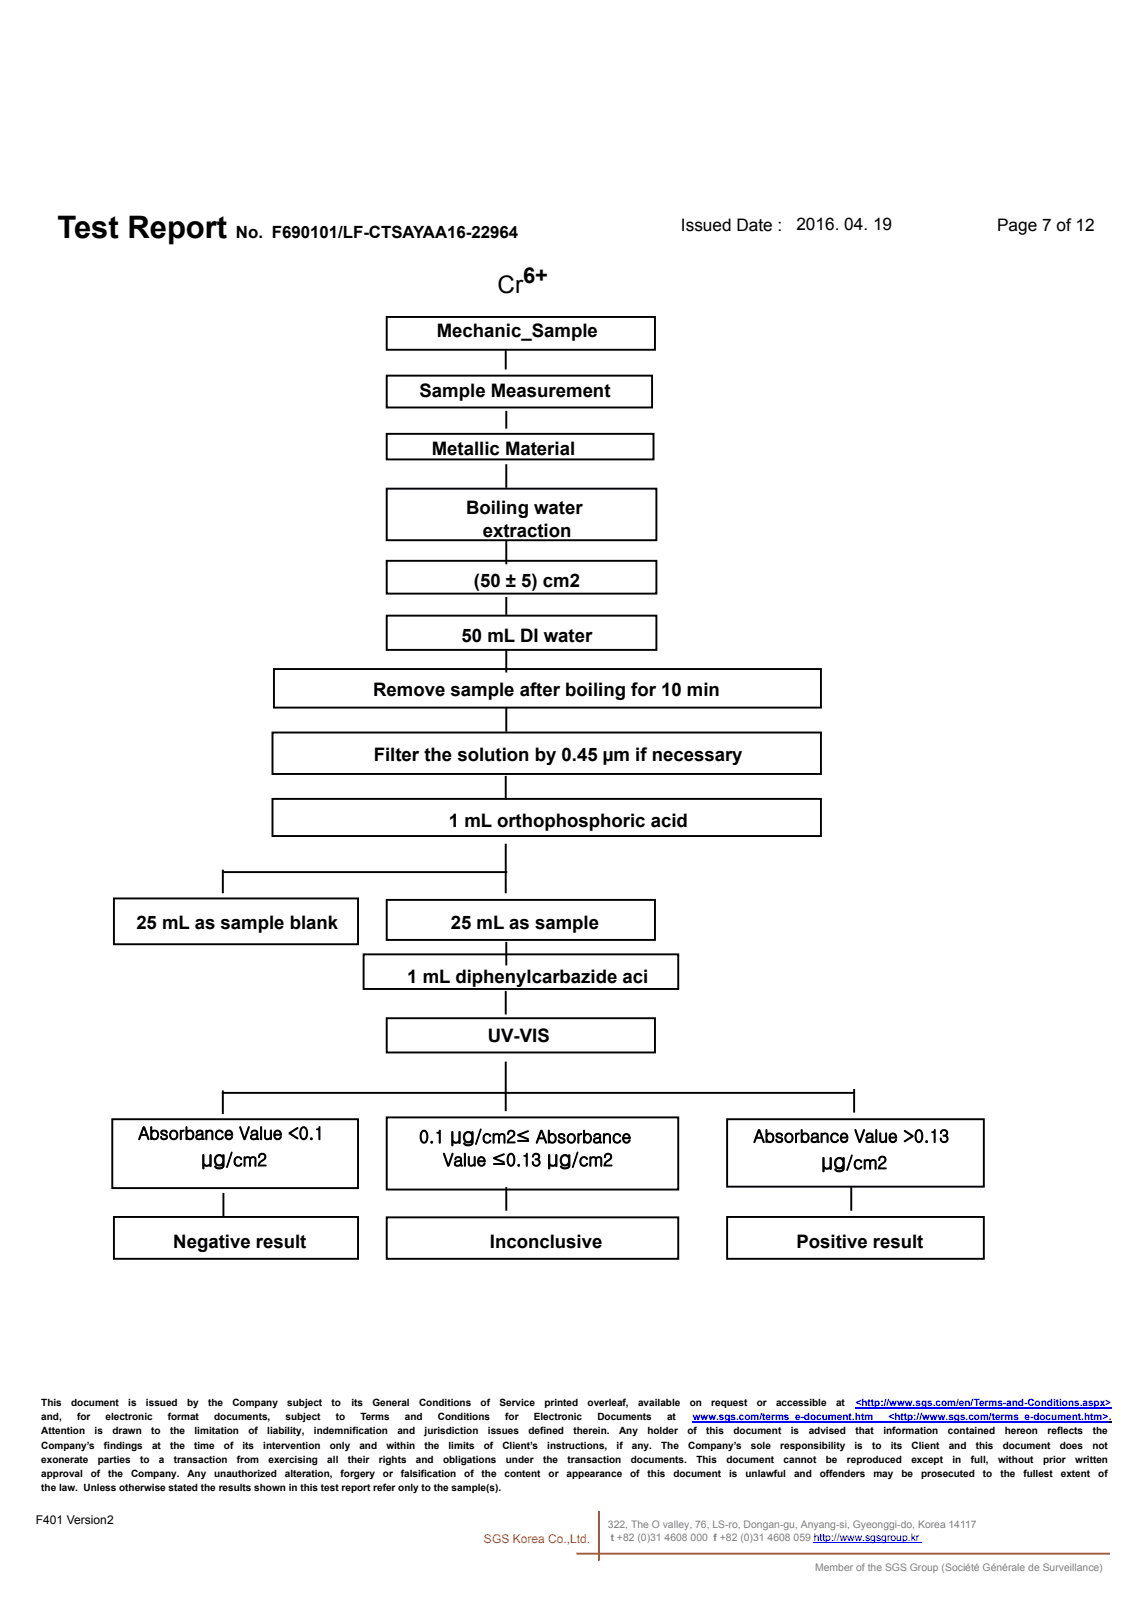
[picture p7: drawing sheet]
<svg xmlns="http://www.w3.org/2000/svg" width="210mm" height="297mm" viewBox="0 0 210 297" stroke-linecap="round" stroke-linejoin="round" font-family="sans-serif">
<defs><g id="words">
<text font-size="5.7" x="10.5" y="43.6">Test Report</text>
<text font-size="4.4" x="91.2" y="53.7">Cr</text>
<text font-size="4" x="95.9" y="52">6+</text>
<g font-size="3.9">
<text x="82.5" y="209.6">µg</text>
<text x="36.8" y="213.8">µg</text>
<text x="100.2" y="213.8">µg</text>
<text x="150.5" y="214.3">µg</text>
</g>
<g font-size="3.4">
<text x="80.1" y="61.8">Mechanic_Sample</text>
<text x="76.9" y="72.7">Sample Measurement</text>
<text x="79.1" y="83.4">Metallic Material</text>
<text x="85.4" y="94.2">Boiling water</text>
<text x="88.5" y="98.5">extraction</text>
<text x="86.9" y="107.7">(50 ± 5) cm2</text>
<text x="84.6" y="117.8">50 mL DI water</text>
<text x="68.4" y="127.6">Remove sample after boiling for 10 min</text>
<text x="68.5" y="139.5">Filter the solution by 0.45 µm if necessary</text>
<text x="82.3" y="151.6">1 mL orthophosphoric acid</text>
<text x="25" y="170.4">25 mL as sample blank</text>
<text x="82.7" y="170.4">25 mL as sample</text>
<text x="74.7" y="180.2">1 mL diphenylcarbazide aci</text>
<text x="89.4" y="191.1">UV-VIS</text>
<text x="31.8" y="228.9">Negative result</text>
<text x="89.8" y="228.9">Inconclusive</text>
<text x="146" y="228.9">Positive result</text>
</g>
<g font-size="3.2">
<text x="124.8" y="42.4">Issued Date :</text>
<text x="146" y="42.1">2016. 04. 19</text>
<text x="182.8" y="42.4">Page 7 of 12</text>
<text x="25.3" y="208.9">Absorbance Value &lt;0.1</text>
<text x="76.8" y="209.6">0.1</text>
<text x="87" y="209.6">/cm2≤ Absorbance</text>
<text x="138.1" y="209.5">Absorbance Value &gt;0.13</text>
<text x="41.4" y="213.8">/cm2</text>
<text x="81.2" y="213.8">Value ≤0.13</text>
<text x="104.8" y="213.8">/cm2</text>
<text x="155.1" y="214.3">/cm2</text>
</g>
<text font-size="3.1" x="43.3" y="43.6">No. F690101/LF-CTSAYAA16-22964</text>
<text font-size="2.2" x="6.6" y="279.4">F401 Version2</text>
<text font-size="2.2" fill="#f5560a" x="88.7" y="282.9">SGS Korea Co.,Ltd.</text>
<g font-size="1.9" fill="#808080">
<text x="111.4" y="280.1">322, The O valley, 76, LS-ro, Dongan-gu, Anyang-si, Gyeonggi-do, Korea 14117</text>
<text x="149.4" y="288">Member of the SGS Group (Société Générale de Surveillance)</text>
</g>
<g font-size="1.8">
<text x="7.6" y="257.8">This</text>
<text x="13" y="257.8">document</text>
<text x="23.5" y="257.8">is</text>
<text x="26.8" y="257.8">issued</text>
<text x="34.3" y="257.8">by</text>
<text x="38.1" y="257.8">the</text>
<text x="42.6" y="257.8">Company</text>
<text x="52.7" y="257.8">subject</text>
<text x="60.8" y="257.8">to</text>
<text x="64.4" y="257.8">its</text>
<text x="68.3" y="257.8">General</text>
<text x="76.8" y="257.8">Conditions</text>
<text x="88.1" y="257.8">of</text>
<text x="91.6" y="257.8">Service</text>
<text x="99.8" y="257.8">printed</text>
<text x="107.7" y="257.8">overleaf,</text>
<text x="117" y="257.8">available</text>
<text x="126.4" y="257.8">on</text>
<text x="130.4" y="257.8">request</text>
<text x="138.7" y="257.8">or</text>
<text x="142.3" y="257.8">accessible</text>
<text x="153.3" y="257.8">at</text>
<text x="7.6" y="260.4">and,</text>
<text x="7.6" y="263">Attention</text>
<text x="14.1" y="260.4">for</text>
<text x="17.3" y="263">is</text>
<text x="19.3" y="260.4">electronic</text>
<text x="20.6" y="263">drawn</text>
<text x="27.7" y="263">to</text>
<text x="30.8" y="260.4">format</text>
<text x="31.2" y="263">the</text>
<text x="35.7" y="263">limitation</text>
<text x="39.3" y="260.4">documents,</text>
<text x="45.5" y="263">of</text>
<text x="49" y="263">liability,</text>
<text x="52.3" y="260.4">subject</text>
<text x="57.6" y="263">indemnification</text>
<text x="61.6" y="260.4">to</text>
<text x="66.1" y="260.4">Terms</text>
<text x="72.8" y="263">and</text>
<text x="74.2" y="260.4">and</text>
<text x="77.8" y="263">jurisdiction</text>
<text x="80.3" y="260.4">Conditions</text>
<text x="89.4" y="263">issues</text>
<text x="92.6" y="260.4">for</text>
<text x="96.9" y="263">defined</text>
<text x="97.9" y="260.4">Electronic</text>
<text x="105.1" y="263">therein.</text>
<text x="109.5" y="260.4">Documents</text>
<text x="113.5" y="263">Any</text>
<text x="118.7" y="263">holder</text>
<text x="122.3" y="260.4">at</text>
<text x="126" y="263">of</text>
<text x="129.5" y="263">this</text>
<text x="134.5" y="263">document</text>
<text x="145" y="263">is</text>
<text x="148.3" y="263">advised</text>
<text x="156.8" y="263">that</text>
<text x="161.9" y="263">information</text>
<text x="173.8" y="263">contained</text>
<text x="184.2" y="263">hereon</text>
<text x="192" y="263">reflects</text>
<text x="200.3" y="263">the</text>
<text x="7.6" y="265.6">Company’s</text>
<text x="7.6" y="268.2">exonerate</text>
<text x="17.9" y="268.2">parties</text>
<text x="19.1" y="265.6">findings</text>
<text x="25.7" y="268.2">to</text>
<text x="27.9" y="265.6">at</text>
<text x="29.1" y="268.2">a</text>
<text x="31.2" y="265.6">the</text>
<text x="31.8" y="268.2">transaction</text>
<text x="35.6" y="265.6">time</text>
<text x="41" y="265.6">of</text>
<text x="43.4" y="268.2">from</text>
<text x="44.5" y="265.6">its</text>
<text x="48.3" y="265.6">intervention</text>
<text x="49.2" y="268.2">exercising</text>
<text x="60" y="268.2">all</text>
<text x="60.4" y="265.6">only</text>
<text x="63.8" y="268.2">their</text>
<text x="65.9" y="265.6">and</text>
<text x="69.4" y="268.2">rights</text>
<text x="70.8" y="265.6">within</text>
<text x="76.2" y="268.2">and</text>
<text x="77.8" y="265.6">the</text>
<text x="81.2" y="268.2">obligations</text>
<text x="82.2" y="265.6">limits</text>
<text x="88.7" y="265.6">of</text>
<text x="92.1" y="265.6">Client’s</text>
<text x="92.7" y="268.2">under</text>
<text x="99.6" y="268.2">the</text>
<text x="100.3" y="265.6">instructions,</text>
<text x="104" y="268.2">transaction</text>
<text x="113" y="265.6">if</text>
<text x="115.6" y="268.2">documents.</text>
<text x="115.8" y="265.6">any.</text>
<text x="121.2" y="265.6">The</text>
<text x="126.2" y="265.6">Company’s</text>
<text x="127.7" y="268.2">This</text>
<text x="133.2" y="268.2">document</text>
<text x="137.7" y="265.6">sole</text>
<text x="143" y="265.6">responsibility</text>
<text x="143.7" y="268.2">cannot</text>
<text x="151.4" y="268.2">be</text>
<text x="155.3" y="268.2">reproduced</text>
<text x="156.6" y="265.6">is</text>
<text x="159.9" y="265.6">to</text>
<text x="163.3" y="265.6">its</text>
<text x="167.1" y="268.2">except</text>
<text x="167.1" y="265.6">Client</text>
<text x="173.9" y="265.6">and</text>
<text x="174.6" y="268.2">in</text>
<text x="178" y="268.2">full,</text>
<text x="178.9" y="265.6">this</text>
<text x="183" y="268.2">without</text>
<text x="183.8" y="265.6">document</text>
<text x="191.2" y="268.2">prior</text>
<text x="194.3" y="265.6">does</text>
<text x="197.1" y="268.2">written</text>
<text x="200.2" y="265.6">not</text>
<text x="7.6" y="270.8">approval</text>
<text x="7.6" y="273.4">the law. Unless otherwise stated the results shown in this test report refer only to the sample(s).</text>
<text x="16.7" y="270.8">of</text>
<text x="19.8" y="270.8">the</text>
<text x="24" y="270.8">Company.</text>
<text x="34.3" y="270.8">Any</text>
<text x="39.3" y="270.8">unauthorized</text>
<text x="52.2" y="270.8">alteration,</text>
<text x="62.4" y="270.8">forgery</text>
<text x="70.2" y="270.8">or</text>
<text x="73.5" y="270.8">falsification</text>
<text x="85.1" y="270.8">of</text>
<text x="88.3" y="270.8">the</text>
<text x="92.5" y="270.8">content</text>
<text x="100.6" y="270.8">or</text>
<text x="103.9" y="270.8">appearance</text>
<text x="115.5" y="270.8">of</text>
<text x="118.7" y="270.8">this</text>
<text x="123.4" y="270.8">document</text>
<text x="133.7" y="270.8">is</text>
<text x="136.7" y="270.8">unlawful</text>
<text x="145.6" y="270.8">and</text>
<text x="150.3" y="270.8">offenders</text>
<text x="160.1" y="270.8">may</text>
<text x="165.2" y="270.8">be</text>
<text x="168.8" y="270.8">prosecuted</text>
<text x="180.2" y="270.8">to</text>
<text x="183.4" y="270.8">the</text>
<text x="187.6" y="270.8">fullest</text>
<text x="194.5" y="270.8">extent</text>
<text x="201.3" y="270.8">of</text>
</g>
<g font-size="1.8" fill="#00f">
<text x="156.9" y="257.8">&lt;http://www.sgs.com/en/Terms-and-Conditions.aspx&gt;</text>
<text x="127" y="260.4">www.sgs.com/terms_e-document.htm</text>
<text x="162.9" y="260.4">&lt;http://www.sgs.com/terms_e-document.htm&gt;.</text>
</g>
<text font-size="1.8" fill="#808080" x="112" y="282.6">t +82 (0)31 4608 000 f +82 (0)31 4608 059 http://www.sgsgroup.kr</text>
</g></defs>
<g fill="none" stroke="#000" stroke-width=".35">
<path d="M70.9 58.1h49.2v6h-49.2zM70.9 68.9h48.6v5.8h-48.6zM70.9 79.6h48.9v4.6h-48.9zM92.7 64.4v3.2M92.8 75.5v2.9M70.9 89.6h49.4v9.5h-49.4zM92.8 85.3v4M92.8 99.3v4M70.9 102.8h49.4v6h-49.4zM70.9 112.9h49.4v6.3h-49.4zM92.8 109.6v3M92.8 119.2v3.9"/>
<path d="M50 134.3h100.5v7.6h-100.5zM50.2 122.7h100.3v7.1h-100.3zM92.8 130v4M40.9 159.6v4M40.9 159.9h51.9M50 146.5h100.5v6.8h-100.5zM92.7 142.5v3.9M92.7 154.9v8.7M20.9 164.7h44.7v8.4h-44.7zM66.7 175h57.6v6.3h-57.6zM70.9 165h49.2v7.3h-49.2zM92.8 172.9v3.9"/>
<path d="M70.9 186.7h49.2v6.3h-49.2zM92.7 181.9v3.9M92.7 194.8v8.8M156.6 199.9v3.9M20.6 205.2h45v12.7h-45zM40.9 200.1v4M40.9 200.4h115.7M41 218.9v4M70.9 204.9h53.4v13.2h-53.4zM92.8 217.9v3.9M133.3 205.2h47.1v12.4h-47.1zM156.1 217.9v3.9"/>
<path d="M20.9 223.1h44.7v7.7h-44.7zM70.9 223.2h53.4v7.6h-53.4zM133.3 223.1h47.1v7.7h-47.1z"/>
</g>
<path d="M156.9 258.1h46.9M127 260.7h76.3" fill="none" stroke="#00f" stroke-width=".19"/>
<path d="M203.8 258v.2zM203.3 260.6h.5v.2h-.5z" fill="#000"/>
<path d="M109.8 277.3v8.7M105.8 284.9h97.5" fill="none" stroke="#f5560a" stroke-width=".35"/>
<path d="M149.2 282.9h19.9" fill="none" stroke="#00f" stroke-width=".18"/>
<path d="M77.2 280.7h31.1v3.9h-31.1z" fill="#fff"/>
<use href="#words"/>
</svg>
